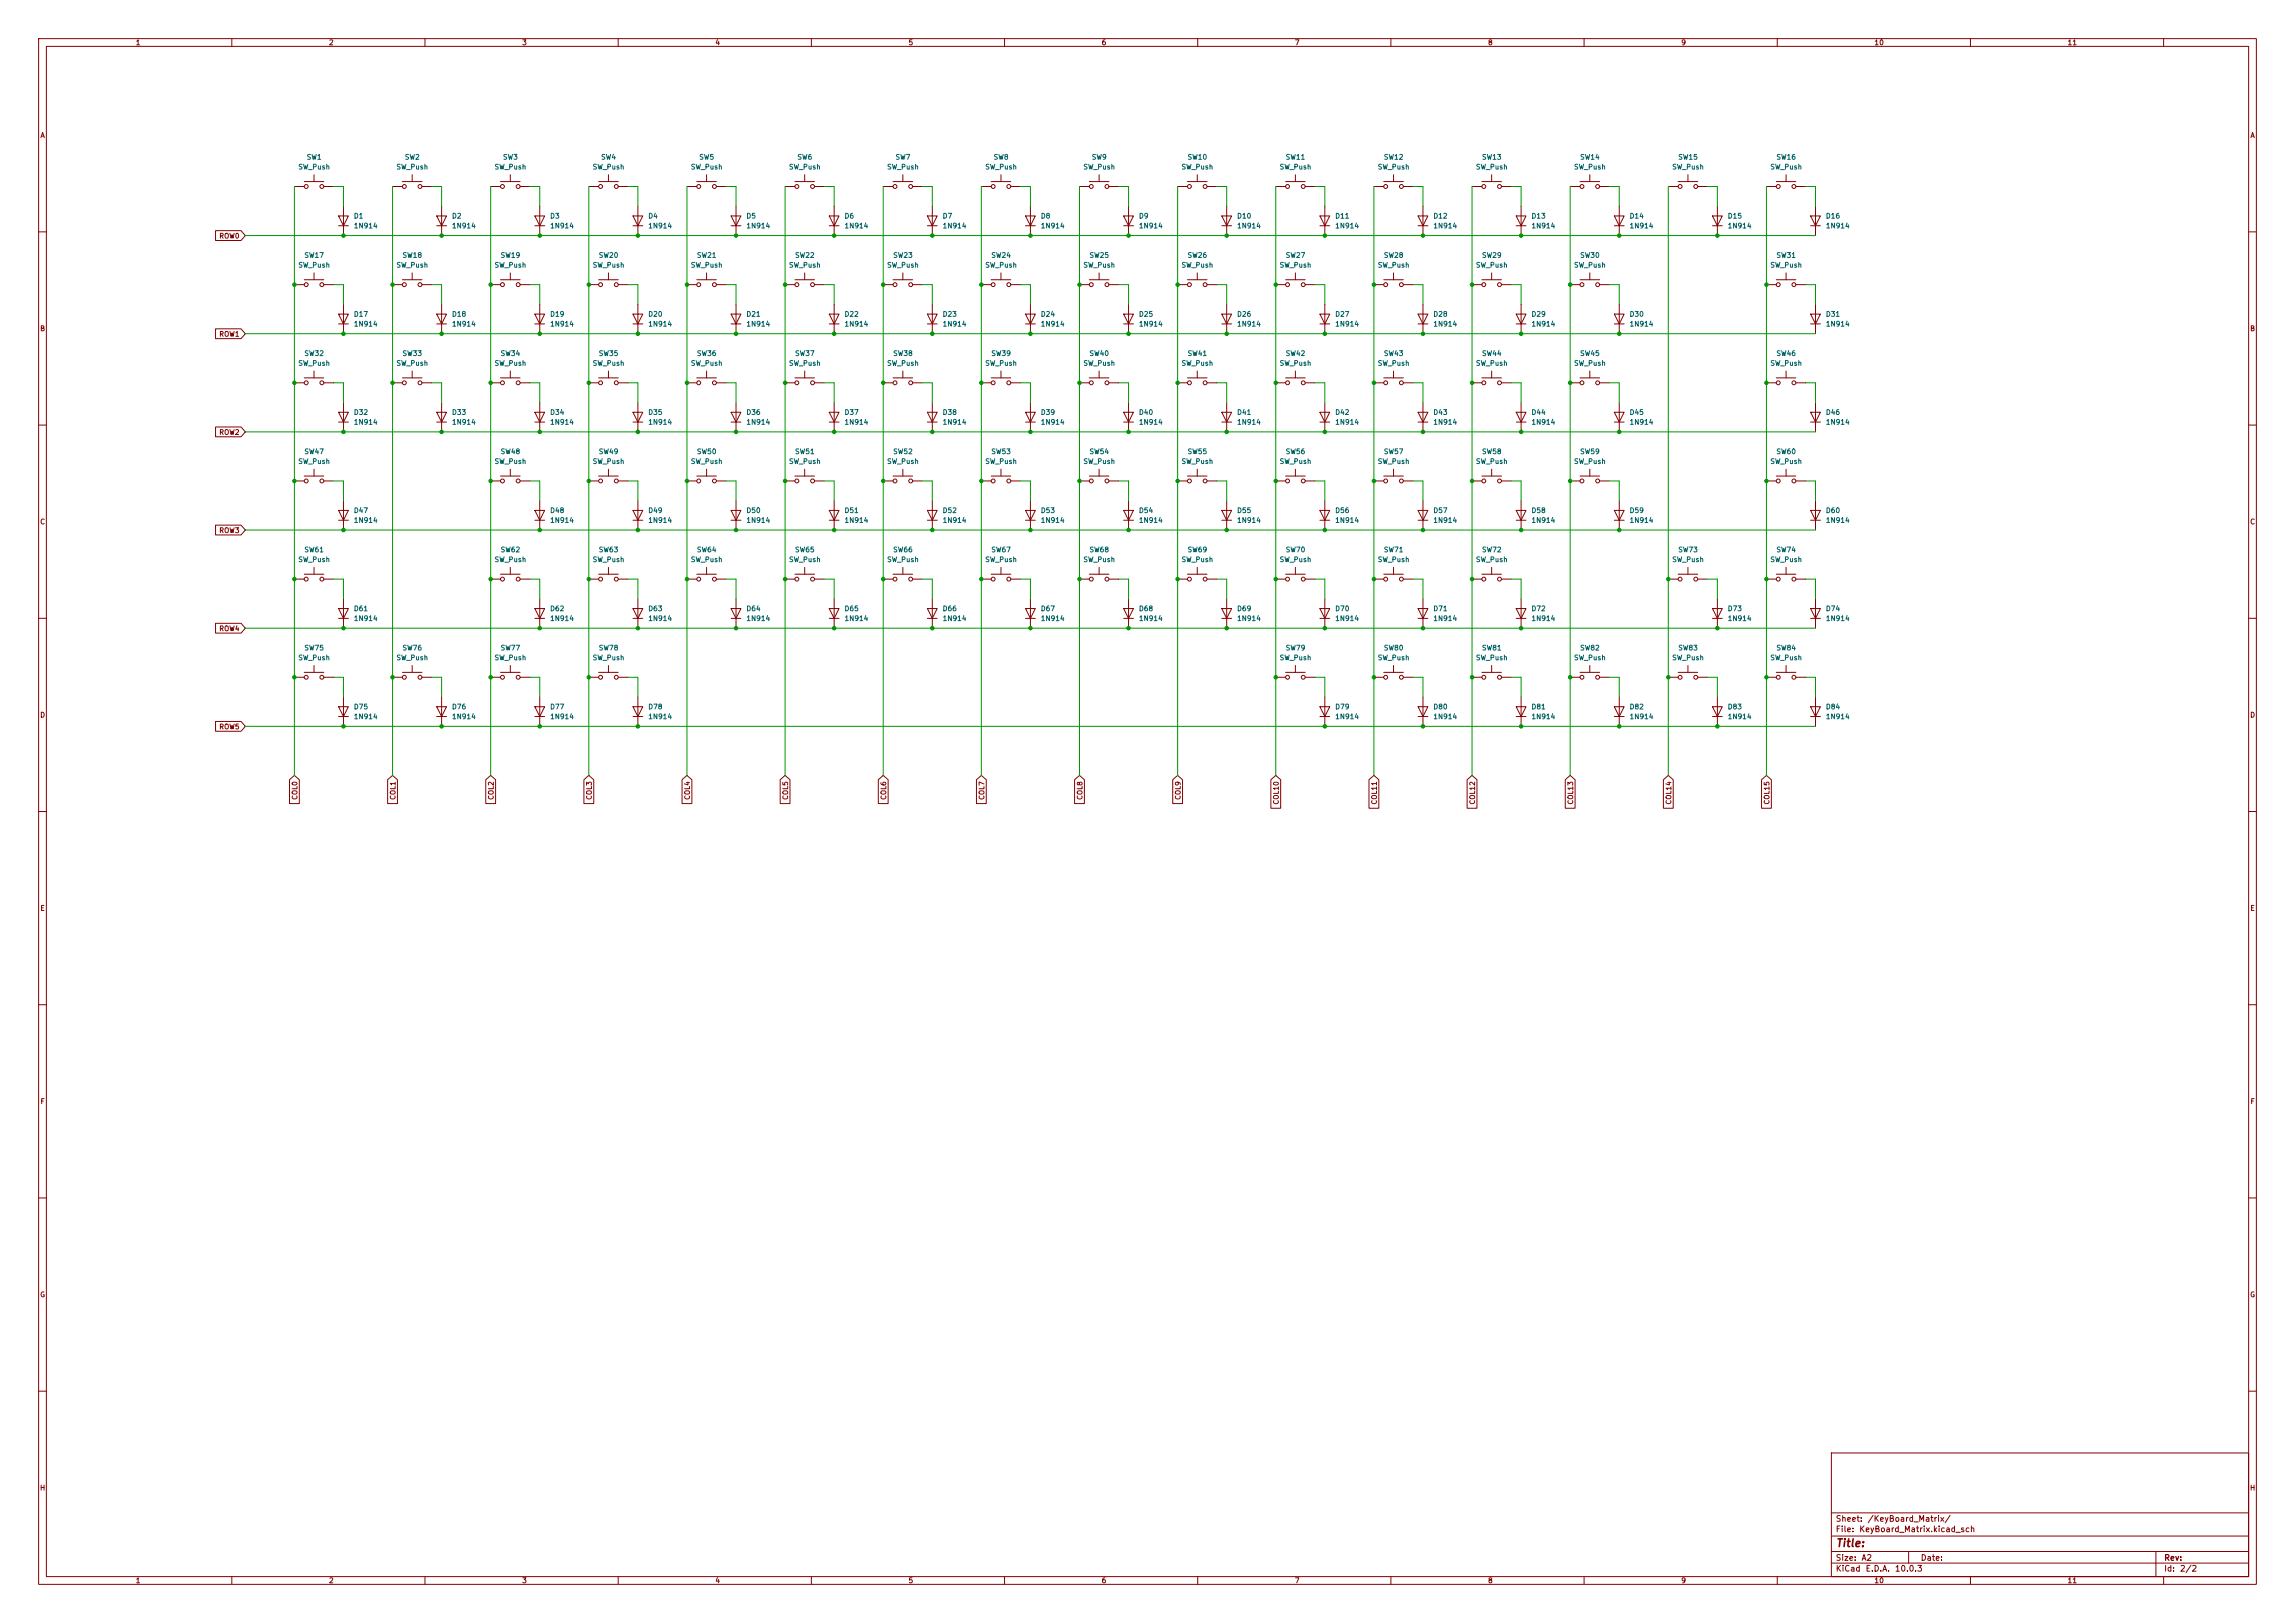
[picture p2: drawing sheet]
<svg xmlns="http://www.w3.org/2000/svg" width="594mm" height="420mm" viewBox="0 0 594 420" stroke-linecap="round" stroke-linejoin="round" font-family="sans-serif">
<defs><g id="words">
<text font-size="2" fill="#840000" x="475" y="400.8">Title:</text>
<g font-size="1.5" fill="#840000">
<text x="475" y="394.1">Sheet:</text>
<text x="483.2" y="394.1">/KeyBoard_Matrix/</text>
<text x="475" y="396.8">File:</text>
<text x="481.1" y="396.8">KeyBoard_Matrix.kicad_sch</text>
<text x="475" y="407">KiCad</text>
<text x="475" y="404.2">Size:</text>
<text x="481.7" y="404.2">A2</text>
<text x="482.7" y="407">E.D.A.</text>
<text x="490.3" y="407">10.0.3</text>
<text x="497" y="404.2">Date:</text>
<text x="560" y="404.2">Rev:</text>
<text x="560" y="407">Id:</text>
<text x="564.1" y="407">2/2</text>
</g>
<g font-size="1.3" fill="#840000">
<text x="35" y="12">1</text>
<text x="85" y="12">2</text>
<text x="135" y="12">3</text>
<text x="185" y="12">4</text>
<text x="235" y="12">5</text>
<text x="285" y="12">6</text>
<text x="335" y="12">7</text>
<text x="385" y="12">8</text>
<text x="435" y="12">9</text>
<text x="485" y="12">10</text>
<text x="535" y="12">11</text>
<text x="10.3" y="36">A</text>
<text x="582.3" y="36">A</text>
<text x="56.6" y="62">ROW0</text>
<text x="10.3" y="86">B</text>
<text x="56.6" y="87.4">ROW1</text>
<text x="582.3" y="86">B</text>
<text x="56.6" y="112.8">ROW2</text>
<text x="10.3" y="136">C</text>
<text x="582.3" y="136">C</text>
<text x="56.6" y="138.2">ROW3</text>
<text x="56.6" y="163.6">ROW4</text>
<text x="10.3" y="186">D</text>
<text x="582.3" y="186">D</text>
<text x="56.6" y="189">ROW5</text>
<text x="77.3" y="207.1" transform="rotate(-90 77.3 207.1)">COL0</text>
<text x="102.7" y="207.1" transform="rotate(-90 102.7 207.1)">COL1</text>
<text x="128.1" y="207.1" transform="rotate(-90 128.1 207.1)">COL2</text>
<text x="153.5" y="207.1" transform="rotate(-90 153.5 207.1)">COL3</text>
<text x="178.9" y="207.1" transform="rotate(-90 178.9 207.1)">COL4</text>
<text x="204.3" y="207.1" transform="rotate(-90 204.3 207.1)">COL5</text>
<text x="229.7" y="207.1" transform="rotate(-90 229.7 207.1)">COL6</text>
<text x="255.1" y="207.1" transform="rotate(-90 255.1 207.1)">COL7</text>
<text x="280.5" y="207.1" transform="rotate(-90 280.5 207.1)">COL8</text>
<text x="305.9" y="207.1" transform="rotate(-90 305.9 207.1)">COL9</text>
<text x="331.3" y="208.3" transform="rotate(-90 331.3 208.3)">COL10</text>
<text x="356.7" y="208.3" transform="rotate(-90 356.7 208.3)">COL11</text>
<text x="382.1" y="208.3" transform="rotate(-90 382.1 208.3)">COL12</text>
<text x="407.5" y="208.3" transform="rotate(-90 407.5 208.3)">COL13</text>
<text x="432.9" y="208.3" transform="rotate(-90 432.9 208.3)">COL14</text>
<text x="458.3" y="208.3" transform="rotate(-90 458.3 208.3)">COL15</text>
<text x="10.3" y="236">E</text>
<text x="582.3" y="236">E</text>
<text x="10.3" y="286">F</text>
<text x="582.3" y="286">F</text>
<text x="10.3" y="336">G</text>
<text x="582.3" y="336">G</text>
<text x="10.2" y="386">H</text>
<text x="582.2" y="386">H</text>
<text x="35" y="410">1</text>
<text x="85" y="410">2</text>
<text x="135" y="410">3</text>
<text x="185" y="410">4</text>
<text x="235" y="410">5</text>
<text x="285" y="410">6</text>
<text x="335" y="410">7</text>
<text x="385" y="410">8</text>
<text x="435" y="410">9</text>
<text x="485" y="410">10</text>
<text x="535" y="410">11</text>
</g>
<g font-size="1.3" fill="#006464">
<text x="79.2" y="41.6">SW1</text>
<text x="104.6" y="41.6">SW2</text>
<text x="130" y="41.6">SW3</text>
<text x="155.4" y="41.6">SW4</text>
<text x="180.8" y="41.6">SW5</text>
<text x="206.2" y="41.6">SW6</text>
<text x="231.6" y="41.6">SW7</text>
<text x="257" y="41.6">SW8</text>
<text x="282.4" y="41.6">SW9</text>
<text x="307.2" y="41.6">SW10</text>
<text x="332.6" y="41.6">SW11</text>
<text x="358" y="41.6">SW12</text>
<text x="383.4" y="41.6">SW13</text>
<text x="408.8" y="41.6">SW14</text>
<text x="434.2" y="41.6">SW15</text>
<text x="459.6" y="41.6">SW16</text>
<text x="77.1" y="44.2">SW_Push</text>
<text x="102.5" y="44.2">SW_Push</text>
<text x="127.9" y="44.2">SW_Push</text>
<text x="153.3" y="44.2">SW_Push</text>
<text x="178.7" y="44.2">SW_Push</text>
<text x="204.1" y="44.2">SW_Push</text>
<text x="229.5" y="44.2">SW_Push</text>
<text x="254.9" y="44.2">SW_Push</text>
<text x="280.3" y="44.2">SW_Push</text>
<text x="305.7" y="44.2">SW_Push</text>
<text x="331.1" y="44.2">SW_Push</text>
<text x="356.5" y="44.2">SW_Push</text>
<text x="381.9" y="44.2">SW_Push</text>
<text x="407.3" y="44.2">SW_Push</text>
<text x="432.7" y="44.2">SW_Push</text>
<text x="458.1" y="44.2">SW_Push</text>
<text x="91.4" y="56.9">D1</text>
<text x="91.4" y="59.4">1N914</text>
<text x="116.8" y="56.9">D2</text>
<text x="116.8" y="59.4">1N914</text>
<text x="142.2" y="56.9">D3</text>
<text x="142.2" y="59.4">1N914</text>
<text x="167.6" y="56.9">D4</text>
<text x="167.6" y="59.4">1N914</text>
<text x="193" y="56.9">D5</text>
<text x="193" y="59.4">1N914</text>
<text x="218.4" y="56.9">D6</text>
<text x="218.4" y="59.4">1N914</text>
<text x="243.8" y="56.9">D7</text>
<text x="243.8" y="59.4">1N914</text>
<text x="269.2" y="56.9">D8</text>
<text x="269.2" y="59.4">1N914</text>
<text x="294.6" y="56.9">D9</text>
<text x="294.6" y="59.4">1N914</text>
<text x="320" y="59.4">1N914</text>
<text x="320" y="56.9">D10</text>
<text x="345.4" y="59.4">1N914</text>
<text x="345.4" y="56.9">D11</text>
<text x="370.8" y="59.4">1N914</text>
<text x="370.8" y="56.9">D12</text>
<text x="396.2" y="59.4">1N914</text>
<text x="396.2" y="56.9">D13</text>
<text x="421.6" y="59.4">1N914</text>
<text x="421.6" y="56.9">D14</text>
<text x="447" y="59.4">1N914</text>
<text x="447" y="56.9">D15</text>
<text x="472.4" y="59.4">1N914</text>
<text x="472.4" y="56.9">D16</text>
<text x="77.1" y="69.6">SW_Push</text>
<text x="78.6" y="67">SW17</text>
<text x="102.5" y="69.6">SW_Push</text>
<text x="104" y="67">SW18</text>
<text x="127.9" y="69.6">SW_Push</text>
<text x="129.4" y="67">SW19</text>
<text x="153.3" y="69.6">SW_Push</text>
<text x="154.8" y="67">SW20</text>
<text x="178.7" y="69.6">SW_Push</text>
<text x="180.2" y="67">SW21</text>
<text x="204.1" y="69.6">SW_Push</text>
<text x="205.6" y="67">SW22</text>
<text x="229.5" y="69.6">SW_Push</text>
<text x="231" y="67">SW23</text>
<text x="254.9" y="69.6">SW_Push</text>
<text x="256.4" y="67">SW24</text>
<text x="280.3" y="69.6">SW_Push</text>
<text x="281.8" y="67">SW25</text>
<text x="305.7" y="69.6">SW_Push</text>
<text x="307.2" y="67">SW26</text>
<text x="331.1" y="69.6">SW_Push</text>
<text x="332.6" y="67">SW27</text>
<text x="356.5" y="69.6">SW_Push</text>
<text x="358" y="67">SW28</text>
<text x="381.9" y="69.6">SW_Push</text>
<text x="383.4" y="67">SW29</text>
<text x="407.3" y="69.6">SW_Push</text>
<text x="408.8" y="67">SW30</text>
<text x="458.1" y="69.6">SW_Push</text>
<text x="459.6" y="67">SW31</text>
<text x="91.4" y="82.3">D17</text>
<text x="116.8" y="82.3">D18</text>
<text x="142.2" y="82.3">D19</text>
<text x="167.6" y="82.3">D20</text>
<text x="193" y="82.3">D21</text>
<text x="218.4" y="82.3">D22</text>
<text x="243.8" y="82.3">D23</text>
<text x="269.2" y="82.3">D24</text>
<text x="294.6" y="82.3">D25</text>
<text x="320" y="82.3">D26</text>
<text x="345.4" y="82.3">D27</text>
<text x="370.8" y="82.3">D28</text>
<text x="396.2" y="82.3">D29</text>
<text x="421.6" y="82.3">D30</text>
<text x="472.4" y="82.3">D31</text>
<text x="91.4" y="84.8">1N914</text>
<text x="116.8" y="84.8">1N914</text>
<text x="142.2" y="84.8">1N914</text>
<text x="167.6" y="84.8">1N914</text>
<text x="193" y="84.8">1N914</text>
<text x="218.4" y="84.8">1N914</text>
<text x="243.8" y="84.8">1N914</text>
<text x="269.2" y="84.8">1N914</text>
<text x="294.6" y="84.8">1N914</text>
<text x="320" y="84.8">1N914</text>
<text x="345.4" y="84.8">1N914</text>
<text x="370.8" y="84.8">1N914</text>
<text x="396.2" y="84.8">1N914</text>
<text x="421.6" y="84.8">1N914</text>
<text x="472.4" y="84.8">1N914</text>
<text x="77.1" y="95">SW_Push</text>
<text x="78.6" y="92.4">SW32</text>
<text x="102.5" y="95">SW_Push</text>
<text x="104" y="92.4">SW33</text>
<text x="127.9" y="95">SW_Push</text>
<text x="129.4" y="92.4">SW34</text>
<text x="153.3" y="95">SW_Push</text>
<text x="154.8" y="92.4">SW35</text>
<text x="178.7" y="95">SW_Push</text>
<text x="180.2" y="92.4">SW36</text>
<text x="204.1" y="95">SW_Push</text>
<text x="205.6" y="92.4">SW37</text>
<text x="229.5" y="95">SW_Push</text>
<text x="231" y="92.4">SW38</text>
<text x="254.9" y="95">SW_Push</text>
<text x="256.4" y="92.4">SW39</text>
<text x="280.3" y="95">SW_Push</text>
<text x="281.8" y="92.4">SW40</text>
<text x="305.7" y="95">SW_Push</text>
<text x="307.2" y="92.4">SW41</text>
<text x="331.1" y="95">SW_Push</text>
<text x="332.6" y="92.4">SW42</text>
<text x="356.5" y="95">SW_Push</text>
<text x="358" y="92.4">SW43</text>
<text x="381.9" y="95">SW_Push</text>
<text x="383.4" y="92.4">SW44</text>
<text x="407.3" y="95">SW_Push</text>
<text x="408.8" y="92.4">SW45</text>
<text x="458.1" y="95">SW_Push</text>
<text x="459.6" y="92.4">SW46</text>
<text x="91.4" y="107.7">D32</text>
<text x="116.8" y="107.7">D33</text>
<text x="142.2" y="107.7">D34</text>
<text x="167.6" y="107.7">D35</text>
<text x="193" y="107.7">D36</text>
<text x="218.4" y="107.7">D37</text>
<text x="243.8" y="107.7">D38</text>
<text x="269.2" y="107.7">D39</text>
<text x="294.6" y="107.7">D40</text>
<text x="320" y="107.7">D41</text>
<text x="345.4" y="107.7">D42</text>
<text x="370.8" y="107.7">D43</text>
<text x="396.2" y="107.7">D44</text>
<text x="421.6" y="107.7">D45</text>
<text x="472.4" y="107.7">D46</text>
<text x="91.4" y="110.2">1N914</text>
<text x="116.8" y="110.2">1N914</text>
<text x="142.2" y="110.2">1N914</text>
<text x="167.6" y="110.2">1N914</text>
<text x="193" y="110.2">1N914</text>
<text x="218.4" y="110.2">1N914</text>
<text x="243.8" y="110.2">1N914</text>
<text x="269.2" y="110.2">1N914</text>
<text x="294.6" y="110.2">1N914</text>
<text x="320" y="110.2">1N914</text>
<text x="345.4" y="110.2">1N914</text>
<text x="370.8" y="110.2">1N914</text>
<text x="396.2" y="110.2">1N914</text>
<text x="421.6" y="110.2">1N914</text>
<text x="472.4" y="110.2">1N914</text>
<text x="78.6" y="117.8">SW47</text>
<text x="129.4" y="117.8">SW48</text>
<text x="154.8" y="117.8">SW49</text>
<text x="180.2" y="117.8">SW50</text>
<text x="205.6" y="117.8">SW51</text>
<text x="231" y="117.8">SW52</text>
<text x="256.4" y="117.8">SW53</text>
<text x="281.8" y="117.8">SW54</text>
<text x="307.2" y="117.8">SW55</text>
<text x="332.6" y="117.8">SW56</text>
<text x="358" y="117.8">SW57</text>
<text x="383.4" y="117.8">SW58</text>
<text x="408.8" y="117.8">SW59</text>
<text x="459.6" y="117.8">SW60</text>
<text x="77.1" y="120.4">SW_Push</text>
<text x="127.9" y="120.4">SW_Push</text>
<text x="153.3" y="120.4">SW_Push</text>
<text x="178.7" y="120.4">SW_Push</text>
<text x="204.1" y="120.4">SW_Push</text>
<text x="229.5" y="120.4">SW_Push</text>
<text x="254.9" y="120.4">SW_Push</text>
<text x="280.3" y="120.4">SW_Push</text>
<text x="305.7" y="120.4">SW_Push</text>
<text x="331.1" y="120.4">SW_Push</text>
<text x="356.5" y="120.4">SW_Push</text>
<text x="381.9" y="120.4">SW_Push</text>
<text x="407.3" y="120.4">SW_Push</text>
<text x="458.1" y="120.4">SW_Push</text>
<text x="91.4" y="135.6">1N914</text>
<text x="91.4" y="133.1">D47</text>
<text x="142.2" y="135.6">1N914</text>
<text x="142.2" y="133.1">D48</text>
<text x="167.6" y="135.6">1N914</text>
<text x="167.6" y="133.1">D49</text>
<text x="193" y="135.6">1N914</text>
<text x="193" y="133.1">D50</text>
<text x="218.4" y="135.6">1N914</text>
<text x="218.4" y="133.1">D51</text>
<text x="243.8" y="135.6">1N914</text>
<text x="243.8" y="133.1">D52</text>
<text x="269.2" y="135.6">1N914</text>
<text x="269.2" y="133.1">D53</text>
<text x="294.6" y="135.6">1N914</text>
<text x="294.6" y="133.1">D54</text>
<text x="320" y="135.6">1N914</text>
<text x="320" y="133.1">D55</text>
<text x="345.4" y="135.6">1N914</text>
<text x="345.4" y="133.1">D56</text>
<text x="370.8" y="135.6">1N914</text>
<text x="370.8" y="133.1">D57</text>
<text x="396.2" y="135.6">1N914</text>
<text x="396.2" y="133.1">D58</text>
<text x="421.6" y="135.6">1N914</text>
<text x="421.6" y="133.1">D59</text>
<text x="472.4" y="135.6">1N914</text>
<text x="472.4" y="133.1">D60</text>
<text x="78.6" y="143.2">SW61</text>
<text x="129.4" y="143.2">SW62</text>
<text x="154.8" y="143.2">SW63</text>
<text x="180.2" y="143.2">SW64</text>
<text x="205.6" y="143.2">SW65</text>
<text x="231" y="143.2">SW66</text>
<text x="256.4" y="143.2">SW67</text>
<text x="281.8" y="143.2">SW68</text>
<text x="307.2" y="143.2">SW69</text>
<text x="332.6" y="143.2">SW70</text>
<text x="358" y="143.2">SW71</text>
<text x="383.4" y="143.2">SW72</text>
<text x="434.2" y="143.2">SW73</text>
<text x="459.6" y="143.2">SW74</text>
<text x="77.1" y="145.8">SW_Push</text>
<text x="127.9" y="145.8">SW_Push</text>
<text x="153.3" y="145.8">SW_Push</text>
<text x="178.7" y="145.8">SW_Push</text>
<text x="204.1" y="145.8">SW_Push</text>
<text x="229.5" y="145.8">SW_Push</text>
<text x="254.9" y="145.8">SW_Push</text>
<text x="280.3" y="145.8">SW_Push</text>
<text x="305.7" y="145.8">SW_Push</text>
<text x="331.1" y="145.8">SW_Push</text>
<text x="356.5" y="145.8">SW_Push</text>
<text x="381.9" y="145.8">SW_Push</text>
<text x="432.7" y="145.8">SW_Push</text>
<text x="458.1" y="145.8">SW_Push</text>
<text x="91.4" y="161">1N914</text>
<text x="91.4" y="158.5">D61</text>
<text x="142.2" y="161">1N914</text>
<text x="142.2" y="158.5">D62</text>
<text x="167.6" y="161">1N914</text>
<text x="167.6" y="158.5">D63</text>
<text x="193" y="161">1N914</text>
<text x="193" y="158.5">D64</text>
<text x="218.4" y="161">1N914</text>
<text x="218.4" y="158.5">D65</text>
<text x="243.8" y="161">1N914</text>
<text x="243.8" y="158.5">D66</text>
<text x="269.2" y="161">1N914</text>
<text x="269.2" y="158.5">D67</text>
<text x="294.6" y="161">1N914</text>
<text x="294.6" y="158.5">D68</text>
<text x="320" y="161">1N914</text>
<text x="320" y="158.5">D69</text>
<text x="345.4" y="161">1N914</text>
<text x="345.4" y="158.5">D70</text>
<text x="370.8" y="161">1N914</text>
<text x="370.8" y="158.5">D71</text>
<text x="396.2" y="161">1N914</text>
<text x="396.2" y="158.5">D72</text>
<text x="447" y="161">1N914</text>
<text x="447" y="158.5">D73</text>
<text x="472.4" y="161">1N914</text>
<text x="472.4" y="158.5">D74</text>
<text x="77.1" y="171.2">SW_Push</text>
<text x="78.6" y="168.6">SW75</text>
<text x="102.5" y="171.2">SW_Push</text>
<text x="104" y="168.6">SW76</text>
<text x="127.9" y="171.2">SW_Push</text>
<text x="129.4" y="168.6">SW77</text>
<text x="153.3" y="171.2">SW_Push</text>
<text x="154.8" y="168.6">SW78</text>
<text x="331.1" y="171.2">SW_Push</text>
<text x="332.6" y="168.6">SW79</text>
<text x="356.5" y="171.2">SW_Push</text>
<text x="358" y="168.6">SW80</text>
<text x="381.9" y="171.2">SW_Push</text>
<text x="383.4" y="168.6">SW81</text>
<text x="407.3" y="171.2">SW_Push</text>
<text x="408.8" y="168.6">SW82</text>
<text x="432.7" y="171.2">SW_Push</text>
<text x="434.2" y="168.6">SW83</text>
<text x="458.1" y="171.2">SW_Push</text>
<text x="459.6" y="168.6">SW84</text>
<text x="91.4" y="183.9">D75</text>
<text x="116.8" y="183.9">D76</text>
<text x="142.2" y="183.9">D77</text>
<text x="167.6" y="183.9">D78</text>
<text x="345.4" y="183.9">D79</text>
<text x="370.8" y="183.9">D80</text>
<text x="396.2" y="183.9">D81</text>
<text x="421.6" y="183.9">D82</text>
<text x="447" y="183.9">D83</text>
<text x="472.4" y="183.9">D84</text>
<text x="91.4" y="186.4">1N914</text>
<text x="116.8" y="186.4">1N914</text>
<text x="142.2" y="186.4">1N914</text>
<text x="167.6" y="186.4">1N914</text>
<text x="345.4" y="186.4">1N914</text>
<text x="370.8" y="186.4">1N914</text>
<text x="396.2" y="186.4">1N914</text>
<text x="421.6" y="186.4">1N914</text>
<text x="447" y="186.4">1N914</text>
<text x="472.4" y="186.4">1N914</text>
</g>
</g></defs>
<g fill="none" stroke="#840000" stroke-width=".26">
<path d="M10 10h574v400h-574zM12 12h570v396h-570zM60 10v2M110 10v2M160 10v2M210 10v2M260 10v2M310 10v2M360 10v2M410 10v2M460 10v2M510 10v2"/>
<path d="M560 10v2M55.8 59.7h6.6l1.1 1.3-1.1 1.2h-6.6zM76.2 48.3h2.5M78.7 47h5.1M81.3 45.2v1.8M83.8 48.3h2.6M87.6 55.9h2.6l-1.3 2.5zM87.6 58.4h2.6M88.9 53.3v7.7M101.6 48.3h2.5M104.1 47h5.1M106.7 45.2v1.8"/>
<path d="M109.2 48.3h2.6M113 55.9h2.6l-1.3 2.5zM113 58.4h2.6M114.3 53.3v7.7M127 48.3h2.5M129.5 47h5.1M132.1 45.2v1.8M134.6 48.3h2.6M138.4 55.9h2.6l-1.3 2.5zM138.4 58.4h2.6M139.7 53.3v7.7M152.4 48.3h2.5"/>
<path d="M154.9 47h5.1M157.5 45.2v1.8M160 48.3h2.6M163.8 55.9h2.6l-1.3 2.5zM163.8 58.4h2.6M165.1 53.3v7.7M177.8 48.3h2.5M180.3 47h5.1M182.9 45.2v1.8M185.4 48.3h2.6M189.2 55.9h2.6l-1.3 2.5zM189.2 58.4h2.6"/>
<path d="M190.5 53.3v7.7M203.2 48.3h2.5M205.7 47h5.1M208.3 45.2v1.8M210.8 48.3h2.6M214.6 55.9h2.6l-1.3 2.5zM214.6 58.4h2.6M215.9 53.3v7.7M228.6 48.3h2.5M231.1 47h5.1M233.7 45.2v1.8M236.2 48.3h2.6"/>
<path d="M240 55.9h2.6l-1.3 2.5zM240 58.4h2.6M241.3 53.3v7.7M254 48.3h2.5M256.5 47h5.1M259.1 45.2v1.8M261.6 48.3h2.6M265.4 55.9h2.6l-1.3 2.5zM265.4 58.4h2.6M266.7 53.3v7.7M279.4 48.3h2.5M281.9 47h5.1"/>
<path d="M284.5 45.2v1.8M287 48.3h2.6M290.8 55.9h2.6l-1.3 2.5zM290.8 58.4h2.6M292.1 53.3v7.7M304.8 48.3h2.5M307.3 47h5.1M309.9 45.2v1.8M312.4 48.3h2.6M316.2 55.9h2.6l-1.3 2.5zM316.2 58.4h2.6M317.5 53.3v7.7"/>
<path d="M330.2 48.3h2.5M332.7 47h5.1M335.3 45.2v1.8M337.8 48.3h2.6M341.6 55.9h2.6l-1.3 2.5zM341.6 58.4h2.6M342.9 53.3v7.7M355.6 48.3h2.5M358.1 47h5.1M360.7 45.2v1.8M363.2 48.3h2.6M367 55.9h2.6l-1.3 2.5z"/>
<path d="M367 58.4h2.6M368.3 53.3v7.7M381 48.3h2.5M383.5 47h5.1M386.1 45.2v1.8M388.6 48.3h2.6M392.4 55.9h2.6l-1.3 2.5zM392.4 58.4h2.6M393.7 53.3v7.7M406.4 48.3h2.5M408.9 47h5.1M411.5 45.2v1.8"/>
<path d="M414 48.3h2.6M417.8 55.9h2.6l-1.3 2.5zM417.8 58.4h2.6M419.1 53.3v7.7M431.8 48.3h2.5M434.3 47h5.1M436.9 45.2v1.8M439.4 48.3h2.6M443.2 55.9h2.6l-1.3 2.5zM443.2 58.4h2.6M444.5 53.3v7.7M457.2 48.3h2.5"/>
<path d="M459.7 47h5.1M462.3 45.2v1.8M464.8 48.3h2.6M468.6 55.9h2.6l-1.3 2.5zM468.6 58.4h2.6M469.9 53.3v7.7M10 60h2M76.2 73.7h2.5M78.7 72.4h5.1M81.3 70.6v1.8M83.8 73.7h2.6M88.9 78.7v7.7"/>
<path d="M101.6 73.7h2.5M104.1 72.4h5.1M106.7 70.6v1.8M109.2 73.7h2.6M114.3 78.7v7.7M127 73.7h2.5M129.5 72.4h5.1M132.1 70.6v1.8M134.6 73.7h2.6M139.7 78.7v7.7M152.4 73.7h2.5M154.9 72.4h5.1"/>
<path d="M157.5 70.6v1.8M160 73.7h2.6M165.1 78.7v7.7M177.8 73.7h2.5M180.3 72.4h5.1M182.9 70.6v1.8M185.4 73.7h2.6M190.5 78.7v7.7M203.2 73.7h2.5M205.7 72.4h5.1M208.3 70.6v1.8M210.8 73.7h2.6"/>
<path d="M215.9 78.7v7.7M228.6 73.7h2.5M231.1 72.4h5.1M233.7 70.6v1.8M236.2 73.7h2.6M241.3 78.7v7.7M254 73.7h2.5M256.5 72.4h5.1M259.1 70.6v1.8M261.6 73.7h2.6M266.7 78.7v7.7M279.4 73.7h2.5"/>
<path d="M281.9 72.4h5.1M284.5 70.6v1.8M287 73.7h2.6M292.1 78.7v7.7M304.8 73.7h2.5M307.3 72.4h5.1M309.9 70.6v1.8M312.4 73.7h2.6M317.5 78.7v7.7M330.2 73.7h2.5M332.7 72.4h5.1M335.3 70.6v1.8"/>
<path d="M337.8 73.7h2.6M342.9 78.7v7.7M355.6 73.7h2.5M358.1 72.4h5.1M360.7 70.6v1.8M363.2 73.7h2.6M368.3 78.7v7.7M381 73.7h2.5M383.5 72.4h5.1M386.1 70.6v1.8M388.6 73.7h2.6M393.7 78.7v7.7"/>
<path d="M406.4 73.7h2.5M408.9 72.4h5.1M411.5 70.6v1.8M414 73.7h2.6M419.1 78.7v7.7M457.2 73.7h2.5M459.7 72.4h5.1M462.3 70.6v1.8M464.8 73.7h2.6M469.9 78.7v7.7M582 60h2M55.8 85.1h6.6l1.1 1.3-1.1 1.2h-6.6z"/>
<path d="M76.2 99.1h2.5M78.7 97.8h5.1M81.3 96v1.8M83.8 99.1h2.6M87.6 81.3h2.6l-1.3 2.5zM87.6 83.8h2.6M101.6 99.1h2.5M104.1 97.8h5.1M106.7 96v1.8M109.2 99.1h2.6M113 81.3h2.6l-1.3 2.5zM113 83.8h2.6"/>
<path d="M127 99.1h2.5M129.5 97.8h5.1M132.1 96v1.8M134.6 99.1h2.6M138.4 81.3h2.6l-1.3 2.5zM138.4 83.8h2.6M152.4 99.1h2.5M154.9 97.8h5.1M157.5 96v1.8M160 99.1h2.6M163.8 81.3h2.6l-1.3 2.5zM163.8 83.8h2.6"/>
<path d="M177.8 99.1h2.5M180.3 97.8h5.1M182.9 96v1.8M185.4 99.1h2.6M189.2 81.3h2.6l-1.3 2.5zM189.2 83.8h2.6M203.2 99.1h2.5M205.7 97.8h5.1M208.3 96v1.8M210.8 99.1h2.6M214.6 81.3h2.6l-1.3 2.5zM214.6 83.8h2.6"/>
<path d="M228.6 99.1h2.5M231.1 97.8h5.1M233.7 96v1.8M236.2 99.1h2.6M240 81.3h2.6l-1.3 2.5zM240 83.8h2.6M254 99.1h2.5M256.5 97.8h5.1M259.1 96v1.8M261.6 99.1h2.6M265.4 81.3h2.6l-1.3 2.5zM265.4 83.8h2.6"/>
<path d="M279.4 99.1h2.5M281.9 97.8h5.1M284.5 96v1.8M287 99.1h2.6M290.8 81.3h2.6l-1.3 2.5zM290.8 83.8h2.6M304.8 99.1h2.5M307.3 97.8h5.1M309.9 96v1.8M312.4 99.1h2.6M316.2 81.3h2.6l-1.3 2.5zM316.2 83.8h2.6"/>
<path d="M330.2 99.1h2.5M332.7 97.8h5.1M335.3 96v1.8M337.8 99.1h2.6M341.6 81.3h2.6l-1.3 2.5zM341.6 83.8h2.6M355.6 99.1h2.5M358.1 97.8h5.1M360.7 96v1.8M363.2 99.1h2.6M367 81.3h2.6l-1.3 2.5zM367 83.8h2.6"/>
<path d="M381 99.1h2.5M383.5 97.8h5.1M386.1 96v1.8M388.6 99.1h2.6M392.4 81.3h2.6l-1.3 2.5zM392.4 83.8h2.6M406.4 99.1h2.5M408.9 97.8h5.1M411.5 96v1.8M414 99.1h2.6M417.8 81.3h2.6l-1.3 2.5zM417.8 83.8h2.6"/>
<path d="M457.2 99.1h2.5M459.7 97.8h5.1M462.3 96v1.8M464.8 99.1h2.6M468.6 81.3h2.6l-1.3 2.5zM468.6 83.8h2.6M10 110h2M55.8 110.5h6.6l1.1 1.3-1.1 1.2h-6.6zM87.6 106.7h2.6l-1.3 2.5zM87.6 109.2h2.6M88.9 104.1v7.7M113 106.7h2.6l-1.3 2.5z"/>
<path d="M113 109.2h2.6M114.3 104.1v7.7M138.4 106.7h2.6l-1.3 2.5zM138.4 109.2h2.6M139.7 104.1v7.7M163.8 106.7h2.6l-1.3 2.5zM163.8 109.2h2.6M165.1 104.1v7.7M189.2 106.7h2.6l-1.3 2.5zM189.2 109.2h2.6M190.5 104.1v7.7M214.6 106.7h2.6l-1.3 2.5z"/>
<path d="M214.6 109.2h2.6M215.9 104.1v7.7M240 106.7h2.6l-1.3 2.5zM240 109.2h2.6M241.3 104.1v7.7M265.4 106.7h2.6l-1.3 2.5zM265.4 109.2h2.6M266.7 104.1v7.7M290.8 106.7h2.6l-1.3 2.5zM290.8 109.2h2.6M292.1 104.1v7.7M316.2 106.7h2.6l-1.3 2.5z"/>
<path d="M316.2 109.2h2.6M317.5 104.1v7.7M341.6 106.7h2.6l-1.3 2.5zM341.6 109.2h2.6M342.9 104.1v7.7M367 106.7h2.6l-1.3 2.5zM367 109.2h2.6M368.3 104.1v7.7M392.4 106.7h2.6l-1.3 2.5zM392.4 109.2h2.6M393.7 104.1v7.7M417.8 106.7h2.6l-1.3 2.5z"/>
<path d="M417.8 109.2h2.6M419.1 104.1v7.7M468.6 106.7h2.6l-1.3 2.5zM468.6 109.2h2.6M469.9 104.1v7.7M582 110h2M55.8 135.9h6.6l1.1 1.3-1.1 1.2h-6.6zM76.2 124.5h2.5M78.7 123.2h5.1M81.3 121.4v1.8M83.8 124.5h2.6M87.6 132.1h2.6l-1.3 2.5z"/>
<path d="M87.6 134.6h2.6M88.9 129.5v7.7M127 124.5h2.5M129.5 123.2h5.1M132.1 121.4v1.8M134.6 124.5h2.6M138.4 132.1h2.6l-1.3 2.5zM138.4 134.6h2.6M139.7 129.5v7.7M152.4 124.5h2.5M154.9 123.2h5.1M157.5 121.4v1.8"/>
<path d="M160 124.5h2.6M163.8 132.1h2.6l-1.3 2.5zM163.8 134.6h2.6M165.1 129.5v7.7M177.8 124.5h2.5M180.3 123.2h5.1M182.9 121.4v1.8M185.4 124.5h2.6M189.2 132.1h2.6l-1.3 2.5zM189.2 134.6h2.6M190.5 129.5v7.7M203.2 124.5h2.5"/>
<path d="M205.7 123.2h5.1M208.3 121.4v1.8M210.8 124.5h2.6M214.6 132.1h2.6l-1.3 2.5zM214.6 134.6h2.6M215.9 129.5v7.7M228.6 124.5h2.5M231.1 123.2h5.1M233.7 121.4v1.8M236.2 124.5h2.6M240 132.1h2.6l-1.3 2.5zM240 134.6h2.6"/>
<path d="M241.3 129.5v7.7M254 124.5h2.5M256.5 123.2h5.1M259.1 121.4v1.8M261.6 124.5h2.6M265.4 132.1h2.6l-1.3 2.5zM265.4 134.6h2.6M266.7 129.5v7.7M279.4 124.5h2.5M281.9 123.2h5.1M284.5 121.4v1.8M287 124.5h2.6"/>
<path d="M290.8 132.1h2.6l-1.3 2.5zM290.8 134.6h2.6M292.1 129.5v7.7M304.8 124.5h2.5M307.3 123.2h5.1M309.9 121.4v1.8M312.4 124.5h2.6M316.2 132.1h2.6l-1.3 2.5zM316.2 134.6h2.6M317.5 129.5v7.7M330.2 124.5h2.5M332.7 123.2h5.1"/>
<path d="M335.3 121.4v1.8M337.8 124.5h2.6M341.6 132.1h2.6l-1.3 2.5zM341.6 134.6h2.6M342.9 129.5v7.7M355.6 124.5h2.5M358.1 123.2h5.1M360.7 121.4v1.8M363.2 124.5h2.6M367 132.1h2.6l-1.3 2.5zM367 134.6h2.6M368.3 129.5v7.7"/>
<path d="M381 124.5h2.5M383.5 123.2h5.1M386.1 121.4v1.8M388.6 124.5h2.6M392.4 132.1h2.6l-1.3 2.5zM392.4 134.6h2.6M393.7 129.5v7.7M406.4 124.5h2.5M408.9 123.2h5.1M411.5 121.4v1.8M414 124.5h2.6M417.8 132.1h2.6l-1.3 2.5z"/>
<path d="M417.8 134.6h2.6M419.1 129.5v7.7M457.2 124.5h2.5M459.7 123.2h5.1M462.3 121.4v1.8M464.8 124.5h2.6M468.6 132.1h2.6l-1.3 2.5zM468.6 134.6h2.6M469.9 129.5v7.7M76.2 149.9h2.5M78.7 148.6h5.1M81.3 146.8v1.8"/>
<path d="M83.8 149.9h2.6M87.6 157.5h2.6l-1.3 2.5zM88.9 154.9v7.7M127 149.9h2.5M129.5 148.6h5.1M132.1 146.8v1.8M134.6 149.9h2.6M138.4 157.5h2.6l-1.3 2.5zM139.7 154.9v7.7M152.4 149.9h2.5M154.9 148.6h5.1M157.5 146.8v1.8"/>
<path d="M160 149.9h2.6M163.8 157.5h2.6l-1.3 2.5zM165.1 154.9v7.7M177.8 149.9h2.5M180.3 148.6h5.1M182.9 146.8v1.8M185.4 149.9h2.6M189.2 157.5h2.6l-1.3 2.5zM190.5 154.9v7.7M203.2 149.9h2.5M205.7 148.6h5.1M208.3 146.8v1.8"/>
<path d="M210.8 149.9h2.6M214.6 157.5h2.6l-1.3 2.5zM215.9 154.9v7.7M228.6 149.9h2.5M231.1 148.6h5.1M233.7 146.8v1.8M236.2 149.9h2.6M240 157.5h2.6l-1.3 2.5zM241.3 154.9v7.7M254 149.9h2.5M256.5 148.6h5.1M259.1 146.8v1.8"/>
<path d="M261.6 149.9h2.6M265.4 157.5h2.6l-1.3 2.5zM266.7 154.9v7.7M279.4 149.9h2.5M281.9 148.6h5.1M284.5 146.8v1.8M287 149.9h2.6M290.8 157.5h2.6l-1.3 2.5zM292.1 154.9v7.7M304.8 149.9h2.5M307.3 148.6h5.1M309.9 146.8v1.8"/>
<path d="M312.4 149.9h2.6M316.2 157.5h2.6l-1.3 2.5zM317.5 154.9v7.7M330.2 149.9h2.5M332.7 148.6h5.1M335.3 146.8v1.8M337.8 149.9h2.6M341.6 157.5h2.6l-1.3 2.5zM342.9 154.9v7.7M355.6 149.9h2.5M358.1 148.6h5.1M360.7 146.8v1.8"/>
<path d="M363.2 149.9h2.6M367 157.5h2.6l-1.3 2.5zM368.3 154.9v7.7M381 149.9h2.5M383.5 148.6h5.1M386.1 146.8v1.8M388.6 149.9h2.6M392.4 157.5h2.6l-1.3 2.5zM393.7 154.9v7.7M431.8 149.9h2.5M434.3 148.6h5.1M436.9 146.8v1.8"/>
<path d="M439.4 149.9h2.6M443.2 157.5h2.6l-1.3 2.5zM444.5 154.9v7.7M457.2 149.9h2.5M459.7 148.6h5.1M462.3 146.8v1.8M464.8 149.9h2.6M468.6 157.5h2.6l-1.3 2.5zM469.9 154.9v7.7M10 160h2M55.8 161.3h6.6l1.1 1.3-1.1 1.2h-6.6zM76.2 175.3h2.5"/>
<path d="M78.7 174h5.1M81.3 172.2v1.8M83.8 175.3h2.6M87.6 160h2.6M101.6 175.3h2.5M104.1 174h5.1M106.7 172.2v1.8M109.2 175.3h2.6M127 175.3h2.5M129.5 174h5.1M132.1 172.2v1.8M134.6 175.3h2.6"/>
<path d="M138.4 160h2.6M152.4 175.3h2.5M154.9 174h5.1M157.5 172.2v1.8M160 175.3h2.6M163.8 160h2.6M189.2 160h2.6M214.6 160h2.6M240 160h2.6M265.4 160h2.6M290.8 160h2.6M316.2 160h2.6"/>
<path d="M330.2 175.3h2.5M332.7 174h5.1M335.3 172.2v1.8M337.8 175.3h2.6M341.6 160h2.6M355.6 175.3h2.5M358.1 174h5.1M360.7 172.2v1.8M363.2 175.3h2.6M367 160h2.6M381 175.3h2.5M383.5 174h5.1"/>
<path d="M386.1 172.2v1.8M388.6 175.3h2.6M392.4 160h2.6M406.4 175.3h2.5M408.9 174h5.1M411.5 172.2v1.8M414 175.3h2.6M431.8 175.3h2.5M434.3 174h5.1M436.9 172.2v1.8M439.4 175.3h2.6M443.2 160h2.6"/>
<path d="M457.2 175.3h2.5M459.7 174h5.1M462.3 172.2v1.8M464.8 175.3h2.6M468.6 160h2.6M582 160h2M55.8 186.7h6.6l1.1 1.3-1.1 1.2h-6.6zM87.6 182.9h2.6l-1.3 2.5zM87.6 185.4h2.6M88.9 180.3v7.7M113 182.9h2.6l-1.3 2.5zM113 185.4h2.6"/>
<path d="M114.3 180.3v7.7M138.4 182.9h2.6l-1.3 2.5zM138.4 185.4h2.6M139.7 180.3v7.7M163.8 182.9h2.6l-1.3 2.5zM163.8 185.4h2.6M165.1 180.3v7.7M341.6 182.9h2.6l-1.3 2.5zM341.6 185.4h2.6M342.9 180.3v7.7M367 182.9h2.6l-1.3 2.5zM367 185.4h2.6"/>
<path d="M368.3 180.3v7.7M392.4 182.9h2.6l-1.3 2.5zM392.4 185.4h2.6M393.7 180.3v7.7M417.8 182.9h2.6l-1.3 2.5zM417.8 185.4h2.6M419.1 180.3v7.7M443.2 182.9h2.6l-1.3 2.5zM443.2 185.4h2.6M444.5 180.3v7.7M468.6 182.9h2.6l-1.3 2.5zM468.6 185.4h2.6"/>
<path d="M469.9 180.3v7.7M10 210h2M74.9 201.8l1.3-1.1 1.3 1.1v6.1h-2.6zM100.3 201.8l1.3-1.1 1.3 1.1v6.1h-2.6zM125.7 201.8l1.3-1.1 1.3 1.1v6.1h-2.6zM151.1 201.8l1.3-1.1 1.3 1.1v6.1h-2.6zM176.5 201.8l1.3-1.1 1.3 1.1v6.1h-2.6zM201.9 201.8l1.3-1.1 1.3 1.1v6.1h-2.6zM227.3 201.8l1.3-1.1 1.3 1.1v6.1h-2.6zM252.7 201.8l1.3-1.1 1.3 1.1v6.1h-2.6zM278.1 201.8l1.3-1.1 1.3 1.1v6.1h-2.6zM303.5 201.8l1.3-1.1 1.3 1.1v6.1h-2.6z"/>
<path d="M328.9 201.8l1.3-1.1 1.3 1.1v7.4h-2.6zM354.3 201.8l1.3-1.1 1.3 1.1v7.4h-2.6zM379.7 201.8l1.3-1.1 1.3 1.1v7.4h-2.6zM405.1 201.8l1.3-1.1 1.3 1.1v7.4h-2.6zM430.5 201.8l1.3-1.1 1.3 1.1v7.4h-2.6zM455.9 201.8l1.3-1.1 1.3 1.1v7.4h-2.6zM582 210h2M10 260h2M582 260h2M10 310h2M582 310h2M10 360h2"/>
<path d="M474 376h108v32h-108zM582 360h2M474 397.5h108M474 391.5h108M60 408v2M110 408v2M160 408v2M210 408v2M260 408v2M310 408v2M360 408v2M410 408v2"/>
<path d="M460 408v2M474 404.5h108M474 401.5h108M494 401.5v3M510 408v2M558 401.5v6.5M560 408v2"/>
<circle cx="79.2" cy="48.3" r=".51"/>
<circle cx="83.3" cy="48.3" r=".51"/>
<circle cx="104.6" cy="48.3" r=".51"/>
<circle cx="108.7" cy="48.3" r=".51"/>
<circle cx="130" cy="48.3" r=".51"/>
<circle cx="134.1" cy="48.3" r=".51"/>
<circle cx="155.4" cy="48.3" r=".51"/>
<circle cx="159.5" cy="48.3" r=".51"/>
<circle cx="180.8" cy="48.3" r=".51"/>
<circle cx="184.9" cy="48.3" r=".51"/>
<circle cx="206.2" cy="48.3" r=".51"/>
<circle cx="210.3" cy="48.3" r=".51"/>
<circle cx="231.6" cy="48.3" r=".51"/>
<circle cx="235.7" cy="48.3" r=".51"/>
<circle cx="257" cy="48.3" r=".51"/>
<circle cx="261.1" cy="48.3" r=".51"/>
<circle cx="282.4" cy="48.3" r=".51"/>
<circle cx="286.5" cy="48.3" r=".51"/>
<circle cx="307.8" cy="48.3" r=".51"/>
<circle cx="311.9" cy="48.3" r=".51"/>
<circle cx="333.2" cy="48.3" r=".51"/>
<circle cx="337.3" cy="48.3" r=".51"/>
<circle cx="358.6" cy="48.3" r=".51"/>
<circle cx="362.7" cy="48.3" r=".51"/>
<circle cx="384" cy="48.3" r=".51"/>
<circle cx="388.1" cy="48.3" r=".51"/>
<circle cx="409.4" cy="48.3" r=".51"/>
<circle cx="413.5" cy="48.3" r=".51"/>
<circle cx="434.8" cy="48.3" r=".51"/>
<circle cx="438.9" cy="48.3" r=".51"/>
<circle cx="460.2" cy="48.3" r=".51"/>
<circle cx="464.3" cy="48.3" r=".51"/>
<circle cx="79.2" cy="73.7" r=".51"/>
<circle cx="83.3" cy="73.7" r=".51"/>
<circle cx="104.6" cy="73.7" r=".51"/>
<circle cx="108.7" cy="73.7" r=".51"/>
<circle cx="130" cy="73.7" r=".51"/>
<circle cx="134.1" cy="73.7" r=".51"/>
<circle cx="155.4" cy="73.7" r=".51"/>
<circle cx="159.5" cy="73.7" r=".51"/>
<circle cx="180.8" cy="73.7" r=".51"/>
<circle cx="184.9" cy="73.7" r=".51"/>
<circle cx="206.2" cy="73.7" r=".51"/>
<circle cx="210.3" cy="73.7" r=".51"/>
<circle cx="231.6" cy="73.7" r=".51"/>
<circle cx="235.7" cy="73.7" r=".51"/>
<circle cx="257" cy="73.7" r=".51"/>
<circle cx="261.1" cy="73.7" r=".51"/>
<circle cx="282.4" cy="73.7" r=".51"/>
<circle cx="286.5" cy="73.7" r=".51"/>
<circle cx="307.8" cy="73.7" r=".51"/>
<circle cx="311.9" cy="73.7" r=".51"/>
<circle cx="333.2" cy="73.7" r=".51"/>
<circle cx="337.3" cy="73.7" r=".51"/>
<circle cx="358.6" cy="73.7" r=".51"/>
<circle cx="362.7" cy="73.7" r=".51"/>
<circle cx="384" cy="73.7" r=".51"/>
<circle cx="388.1" cy="73.7" r=".51"/>
<circle cx="409.4" cy="73.7" r=".51"/>
<circle cx="413.5" cy="73.7" r=".51"/>
<circle cx="460.2" cy="73.7" r=".51"/>
<circle cx="464.3" cy="73.7" r=".51"/>
<circle cx="79.2" cy="99.1" r=".51"/>
<circle cx="83.3" cy="99.1" r=".51"/>
<circle cx="104.6" cy="99.1" r=".51"/>
<circle cx="108.7" cy="99.1" r=".51"/>
<circle cx="130" cy="99.1" r=".51"/>
<circle cx="134.1" cy="99.1" r=".51"/>
<circle cx="155.4" cy="99.1" r=".51"/>
<circle cx="159.5" cy="99.1" r=".51"/>
<circle cx="180.8" cy="99.1" r=".51"/>
<circle cx="184.9" cy="99.1" r=".51"/>
<circle cx="206.2" cy="99.1" r=".51"/>
<circle cx="210.3" cy="99.1" r=".51"/>
<circle cx="231.6" cy="99.1" r=".51"/>
<circle cx="235.7" cy="99.1" r=".51"/>
<circle cx="257" cy="99.1" r=".51"/>
<circle cx="261.1" cy="99.1" r=".51"/>
<circle cx="282.4" cy="99.1" r=".51"/>
<circle cx="286.5" cy="99.1" r=".51"/>
<circle cx="307.8" cy="99.1" r=".51"/>
<circle cx="311.9" cy="99.1" r=".51"/>
<circle cx="333.2" cy="99.1" r=".51"/>
<circle cx="337.3" cy="99.1" r=".51"/>
<circle cx="358.6" cy="99.1" r=".51"/>
<circle cx="362.7" cy="99.1" r=".51"/>
<circle cx="384" cy="99.1" r=".51"/>
<circle cx="388.1" cy="99.1" r=".51"/>
<circle cx="409.4" cy="99.1" r=".51"/>
<circle cx="413.5" cy="99.1" r=".51"/>
<circle cx="460.2" cy="99.1" r=".51"/>
<circle cx="464.3" cy="99.1" r=".51"/>
<circle cx="79.2" cy="124.5" r=".51"/>
<circle cx="83.3" cy="124.5" r=".51"/>
<circle cx="130" cy="124.5" r=".51"/>
<circle cx="134.1" cy="124.5" r=".51"/>
<circle cx="155.4" cy="124.5" r=".51"/>
<circle cx="159.5" cy="124.5" r=".51"/>
<circle cx="180.8" cy="124.5" r=".51"/>
<circle cx="184.9" cy="124.5" r=".51"/>
<circle cx="206.2" cy="124.5" r=".51"/>
<circle cx="210.3" cy="124.5" r=".51"/>
<circle cx="231.6" cy="124.5" r=".51"/>
<circle cx="235.7" cy="124.5" r=".51"/>
<circle cx="257" cy="124.5" r=".51"/>
<circle cx="261.1" cy="124.5" r=".51"/>
<circle cx="282.4" cy="124.5" r=".51"/>
<circle cx="286.5" cy="124.5" r=".51"/>
<circle cx="307.8" cy="124.5" r=".51"/>
<circle cx="311.9" cy="124.5" r=".51"/>
<circle cx="333.2" cy="124.5" r=".51"/>
<circle cx="337.3" cy="124.5" r=".51"/>
<circle cx="358.6" cy="124.5" r=".51"/>
<circle cx="362.7" cy="124.5" r=".51"/>
<circle cx="384" cy="124.5" r=".51"/>
<circle cx="388.1" cy="124.5" r=".51"/>
<circle cx="409.4" cy="124.5" r=".51"/>
<circle cx="413.5" cy="124.5" r=".51"/>
<circle cx="460.2" cy="124.5" r=".51"/>
<circle cx="464.3" cy="124.5" r=".51"/>
<circle cx="79.2" cy="149.9" r=".51"/>
<circle cx="83.3" cy="149.9" r=".51"/>
<circle cx="130" cy="149.9" r=".51"/>
<circle cx="134.1" cy="149.9" r=".51"/>
<circle cx="155.4" cy="149.9" r=".51"/>
<circle cx="159.5" cy="149.9" r=".51"/>
<circle cx="180.8" cy="149.9" r=".51"/>
<circle cx="184.9" cy="149.9" r=".51"/>
<circle cx="206.2" cy="149.9" r=".51"/>
<circle cx="210.3" cy="149.9" r=".51"/>
<circle cx="231.6" cy="149.9" r=".51"/>
<circle cx="235.7" cy="149.9" r=".51"/>
<circle cx="257" cy="149.9" r=".51"/>
<circle cx="261.1" cy="149.9" r=".51"/>
<circle cx="282.4" cy="149.9" r=".51"/>
<circle cx="286.5" cy="149.9" r=".51"/>
<circle cx="307.8" cy="149.9" r=".51"/>
<circle cx="311.9" cy="149.9" r=".51"/>
<circle cx="333.2" cy="149.9" r=".51"/>
<circle cx="337.3" cy="149.9" r=".51"/>
<circle cx="358.6" cy="149.9" r=".51"/>
<circle cx="362.7" cy="149.9" r=".51"/>
<circle cx="384" cy="149.9" r=".51"/>
<circle cx="388.1" cy="149.9" r=".51"/>
<circle cx="434.8" cy="149.9" r=".51"/>
<circle cx="438.9" cy="149.9" r=".51"/>
<circle cx="460.2" cy="149.9" r=".51"/>
<circle cx="464.3" cy="149.9" r=".51"/>
<circle cx="79.2" cy="175.3" r=".51"/>
<circle cx="83.3" cy="175.3" r=".51"/>
<circle cx="104.6" cy="175.3" r=".51"/>
<circle cx="108.7" cy="175.3" r=".51"/>
<circle cx="130" cy="175.3" r=".51"/>
<circle cx="134.1" cy="175.3" r=".51"/>
<circle cx="155.4" cy="175.3" r=".51"/>
<circle cx="159.5" cy="175.3" r=".51"/>
<circle cx="333.2" cy="175.3" r=".51"/>
<circle cx="337.3" cy="175.3" r=".51"/>
<circle cx="358.6" cy="175.3" r=".51"/>
<circle cx="362.7" cy="175.3" r=".51"/>
<circle cx="384" cy="175.3" r=".51"/>
<circle cx="388.1" cy="175.3" r=".51"/>
<circle cx="409.4" cy="175.3" r=".51"/>
<circle cx="413.5" cy="175.3" r=".51"/>
<circle cx="434.8" cy="175.3" r=".51"/>
<circle cx="438.9" cy="175.3" r=".51"/>
<circle cx="460.2" cy="175.3" r=".51"/>
<circle cx="464.3" cy="175.3" r=".51"/>
</g>
<g fill="none" stroke="#009600" stroke-width=".26">
<path d="M76.2 48.3v152.4M86.4 48.3h2.5v5M101.6 48.3v152.4M111.8 48.3h2.5v5M127 48.3v152.4M137.2 48.3h2.5v5M152.4 48.3v152.4M162.6 48.3h2.5v5M177.8 48.3v152.4M188 48.3h2.5v5M203.2 48.3v152.4M213.4 48.3h2.5v5"/>
<path d="M228.6 48.3v152.4M238.8 48.3h2.5v5M254 48.3v152.4M264.2 48.3h2.5v5M279.4 48.3v152.4M289.6 48.3h2.5v5M304.8 48.3v152.4M315 48.3h2.5v5M330.2 48.3v152.4M340.4 48.3h2.5v5M355.6 48.3v152.4M365.8 48.3h2.5v5"/>
<path d="M381 48.3v152.4M391.2 48.3h2.5v5M406.4 48.3v152.4M416.6 48.3h2.5v5M431.8 48.3v152.4M442 48.3h2.5v5M457.2 48.3v152.4M467.4 48.3h2.5v5M63.5 61h406.4M86.4 73.7h2.5v5M111.8 73.7h2.5v5M137.2 73.7h2.5v5"/>
<path d="M162.6 73.7h2.5v5M188 73.7h2.5v5M213.4 73.7h2.5v5M238.8 73.7h2.5v5M264.2 73.7h2.5v5M289.6 73.7h2.5v5M315 73.7h2.5v5M340.4 73.7h2.5v5M365.8 73.7h2.5v5M391.2 73.7h2.5v5M416.6 73.7h2.5v5M467.4 73.7h2.5v5"/>
<path d="M63.5 86.4h406.4M86.4 99.1h2.5v5M111.8 99.1h2.5v5M137.2 99.1h2.5v5M162.6 99.1h2.5v5M188 99.1h2.5v5M213.4 99.1h2.5v5M238.8 99.1h2.5v5M264.2 99.1h2.5v5M289.6 99.1h2.5v5M315 99.1h2.5v5M340.4 99.1h2.5v5"/>
<path d="M365.8 99.1h2.5v5M391.2 99.1h2.5v5M416.6 99.1h2.5v5M467.4 99.1h2.5v5M63.5 111.8h406.4M63.5 137.2h406.4M86.4 124.5h2.5v5M137.2 124.5h2.5v5M162.6 124.5h2.5v5M188 124.5h2.5v5M213.4 124.5h2.5v5M238.8 124.5h2.5v5"/>
<path d="M264.2 124.5h2.5v5M289.6 124.5h2.5v5M315 124.5h2.5v5M340.4 124.5h2.5v5M365.8 124.5h2.5v5M391.2 124.5h2.5v5M416.6 124.5h2.5v5M467.4 124.5h2.5v5M86.4 149.9h2.5v5M137.2 149.9h2.5v5M162.6 149.9h2.5v5M188 149.9h2.5v5"/>
<path d="M213.4 149.9h2.5v5M238.8 149.9h2.5v5M264.2 149.9h2.5v5M289.6 149.9h2.5v5M315 149.9h2.5v5M340.4 149.9h2.5v5M365.8 149.9h2.5v5M391.2 149.9h2.5v5M442 149.9h2.5v5M467.4 149.9h2.5v5M63.5 162.6h406.4M86.4 175.3h2.5v5"/>
<path d="M111.8 175.3h2.5v5M137.2 175.3h2.5v5M162.6 175.3h2.5v5M340.4 175.3h2.5v5M365.8 175.3h2.5v5M391.2 175.3h2.5v5M416.6 175.3h2.5v5M442 175.3h2.5v5M467.4 175.3h2.5v5M63.5 188h406.4"/>
</g>
<g fill="#009600" stroke="#009600" stroke-width=".26">
<circle cx="368.3" cy="137.2" r=".46"/>
<circle cx="368.3" cy="162.6" r=".46"/>
<circle cx="355.6" cy="175.3" r=".46"/>
<circle cx="355.6" cy="149.9" r=".46"/>
<circle cx="342.9" cy="162.6" r=".46"/>
<circle cx="330.2" cy="149.9" r=".46"/>
<circle cx="330.2" cy="175.3" r=".46"/>
<circle cx="342.9" cy="188" r=".46"/>
<circle cx="266.7" cy="86.4" r=".46"/>
<circle cx="266.7" cy="61" r=".46"/>
<circle cx="279.4" cy="99.1" r=".46"/>
<circle cx="266.7" cy="111.8" r=".46"/>
<circle cx="393.7" cy="61" r=".46"/>
<circle cx="381" cy="73.7" r=".46"/>
<circle cx="368.3" cy="61" r=".46"/>
<circle cx="317.5" cy="111.8" r=".46"/>
<circle cx="292.1" cy="111.8" r=".46"/>
<circle cx="304.8" cy="124.5" r=".46"/>
<circle cx="304.8" cy="149.9" r=".46"/>
<circle cx="279.4" cy="149.9" r=".46"/>
<circle cx="279.4" cy="124.5" r=".46"/>
<circle cx="292.1" cy="137.2" r=".46"/>
<circle cx="266.7" cy="137.2" r=".46"/>
<circle cx="330.2" cy="124.5" r=".46"/>
<circle cx="304.8" cy="99.1" r=".46"/>
<circle cx="330.2" cy="99.1" r=".46"/>
<circle cx="330.2" cy="73.7" r=".46"/>
<circle cx="342.9" cy="61" r=".46"/>
<circle cx="317.5" cy="86.4" r=".46"/>
<circle cx="279.4" cy="73.7" r=".46"/>
<circle cx="292.1" cy="61" r=".46"/>
<circle cx="342.9" cy="111.8" r=".46"/>
<circle cx="342.9" cy="86.4" r=".46"/>
<circle cx="342.9" cy="137.2" r=".46"/>
<circle cx="317.5" cy="137.2" r=".46"/>
<circle cx="304.8" cy="73.7" r=".46"/>
<circle cx="292.1" cy="86.4" r=".46"/>
<circle cx="317.5" cy="61" r=".46"/>
<circle cx="355.6" cy="124.5" r=".46"/>
<circle cx="368.3" cy="86.4" r=".46"/>
<circle cx="368.3" cy="111.8" r=".46"/>
<circle cx="355.6" cy="73.7" r=".46"/>
<circle cx="355.6" cy="99.1" r=".46"/>
<circle cx="292.1" cy="162.6" r=".46"/>
<circle cx="317.5" cy="162.6" r=".46"/>
<circle cx="266.7" cy="162.6" r=".46"/>
<circle cx="114.3" cy="86.4" r=".46"/>
<circle cx="88.9" cy="86.4" r=".46"/>
<circle cx="88.9" cy="61" r=".46"/>
<circle cx="114.3" cy="111.8" r=".46"/>
<circle cx="101.6" cy="99.1" r=".46"/>
<circle cx="88.9" cy="111.8" r=".46"/>
<circle cx="76.2" cy="73.7" r=".46"/>
<circle cx="114.3" cy="61" r=".46"/>
<circle cx="101.6" cy="73.7" r=".46"/>
<circle cx="88.9" cy="188" r=".46"/>
<circle cx="76.2" cy="175.3" r=".46"/>
<circle cx="88.9" cy="162.6" r=".46"/>
<circle cx="76.2" cy="149.9" r=".46"/>
<circle cx="76.2" cy="99.1" r=".46"/>
<circle cx="76.2" cy="124.5" r=".46"/>
<circle cx="88.9" cy="137.2" r=".46"/>
<circle cx="127" cy="73.7" r=".46"/>
<circle cx="139.7" cy="61" r=".46"/>
<circle cx="127" cy="99.1" r=".46"/>
<circle cx="152.4" cy="73.7" r=".46"/>
<circle cx="139.7" cy="86.4" r=".46"/>
<circle cx="190.5" cy="61" r=".46"/>
<circle cx="165.1" cy="61" r=".46"/>
<circle cx="127" cy="149.9" r=".46"/>
<circle cx="101.6" cy="175.3" r=".46"/>
<circle cx="152.4" cy="149.9" r=".46"/>
<circle cx="114.3" cy="188" r=".46"/>
<circle cx="127" cy="175.3" r=".46"/>
<circle cx="139.7" cy="137.2" r=".46"/>
<circle cx="152.4" cy="175.3" r=".46"/>
<circle cx="381" cy="149.9" r=".46"/>
<circle cx="393.7" cy="162.6" r=".46"/>
<circle cx="419.1" cy="188" r=".46"/>
<circle cx="406.4" cy="175.3" r=".46"/>
<circle cx="393.7" cy="188" r=".46"/>
<circle cx="381" cy="175.3" r=".46"/>
<circle cx="368.3" cy="188" r=".46"/>
<circle cx="406.4" cy="73.7" r=".46"/>
<circle cx="406.4" cy="99.1" r=".46"/>
<circle cx="406.4" cy="124.5" r=".46"/>
<circle cx="381" cy="124.5" r=".46"/>
<circle cx="393.7" cy="137.2" r=".46"/>
<circle cx="381" cy="99.1" r=".46"/>
<circle cx="393.7" cy="111.8" r=".46"/>
<circle cx="419.1" cy="111.8" r=".46"/>
<circle cx="393.7" cy="86.4" r=".46"/>
<circle cx="419.1" cy="137.2" r=".46"/>
<circle cx="431.8" cy="149.9" r=".46"/>
<circle cx="444.5" cy="162.6" r=".46"/>
<circle cx="431.8" cy="175.3" r=".46"/>
<circle cx="444.5" cy="188" r=".46"/>
<circle cx="457.2" cy="124.5" r=".46"/>
<circle cx="457.2" cy="149.9" r=".46"/>
<circle cx="457.2" cy="175.3" r=".46"/>
<circle cx="457.2" cy="73.7" r=".46"/>
<circle cx="457.2" cy="99.1" r=".46"/>
<circle cx="419.1" cy="86.4" r=".46"/>
<circle cx="419.1" cy="61" r=".46"/>
<circle cx="444.5" cy="61" r=".46"/>
<circle cx="190.5" cy="86.4" r=".46"/>
<circle cx="228.6" cy="73.7" r=".46"/>
<circle cx="228.6" cy="99.1" r=".46"/>
<circle cx="203.2" cy="99.1" r=".46"/>
<circle cx="254" cy="73.7" r=".46"/>
<circle cx="241.3" cy="61" r=".46"/>
<circle cx="215.9" cy="61" r=".46"/>
<circle cx="215.9" cy="86.4" r=".46"/>
<circle cx="203.2" cy="73.7" r=".46"/>
<circle cx="241.3" cy="86.4" r=".46"/>
<circle cx="127" cy="124.5" r=".46"/>
<circle cx="139.7" cy="111.8" r=".46"/>
<circle cx="165.1" cy="86.4" r=".46"/>
<circle cx="177.8" cy="73.7" r=".46"/>
<circle cx="152.4" cy="124.5" r=".46"/>
<circle cx="152.4" cy="99.1" r=".46"/>
<circle cx="165.1" cy="111.8" r=".46"/>
<circle cx="190.5" cy="162.6" r=".46"/>
<circle cx="165.1" cy="162.6" r=".46"/>
<circle cx="177.8" cy="149.9" r=".46"/>
<circle cx="139.7" cy="188" r=".46"/>
<circle cx="165.1" cy="188" r=".46"/>
<circle cx="190.5" cy="137.2" r=".46"/>
<circle cx="165.1" cy="137.2" r=".46"/>
<circle cx="177.8" cy="124.5" r=".46"/>
<circle cx="139.7" cy="162.6" r=".46"/>
<circle cx="215.9" cy="137.2" r=".46"/>
<circle cx="215.9" cy="162.6" r=".46"/>
<circle cx="228.6" cy="149.9" r=".46"/>
<circle cx="241.3" cy="162.6" r=".46"/>
<circle cx="254" cy="149.9" r=".46"/>
<circle cx="203.2" cy="124.5" r=".46"/>
<circle cx="228.6" cy="124.5" r=".46"/>
<circle cx="177.8" cy="99.1" r=".46"/>
<circle cx="190.5" cy="111.8" r=".46"/>
<circle cx="254" cy="99.1" r=".46"/>
<circle cx="254" cy="124.5" r=".46"/>
<circle cx="241.3" cy="111.8" r=".46"/>
<circle cx="241.3" cy="137.2" r=".46"/>
<circle cx="215.9" cy="111.8" r=".46"/>
<circle cx="203.2" cy="149.9" r=".46"/>
</g>
<use href="#words"/>
</svg>
